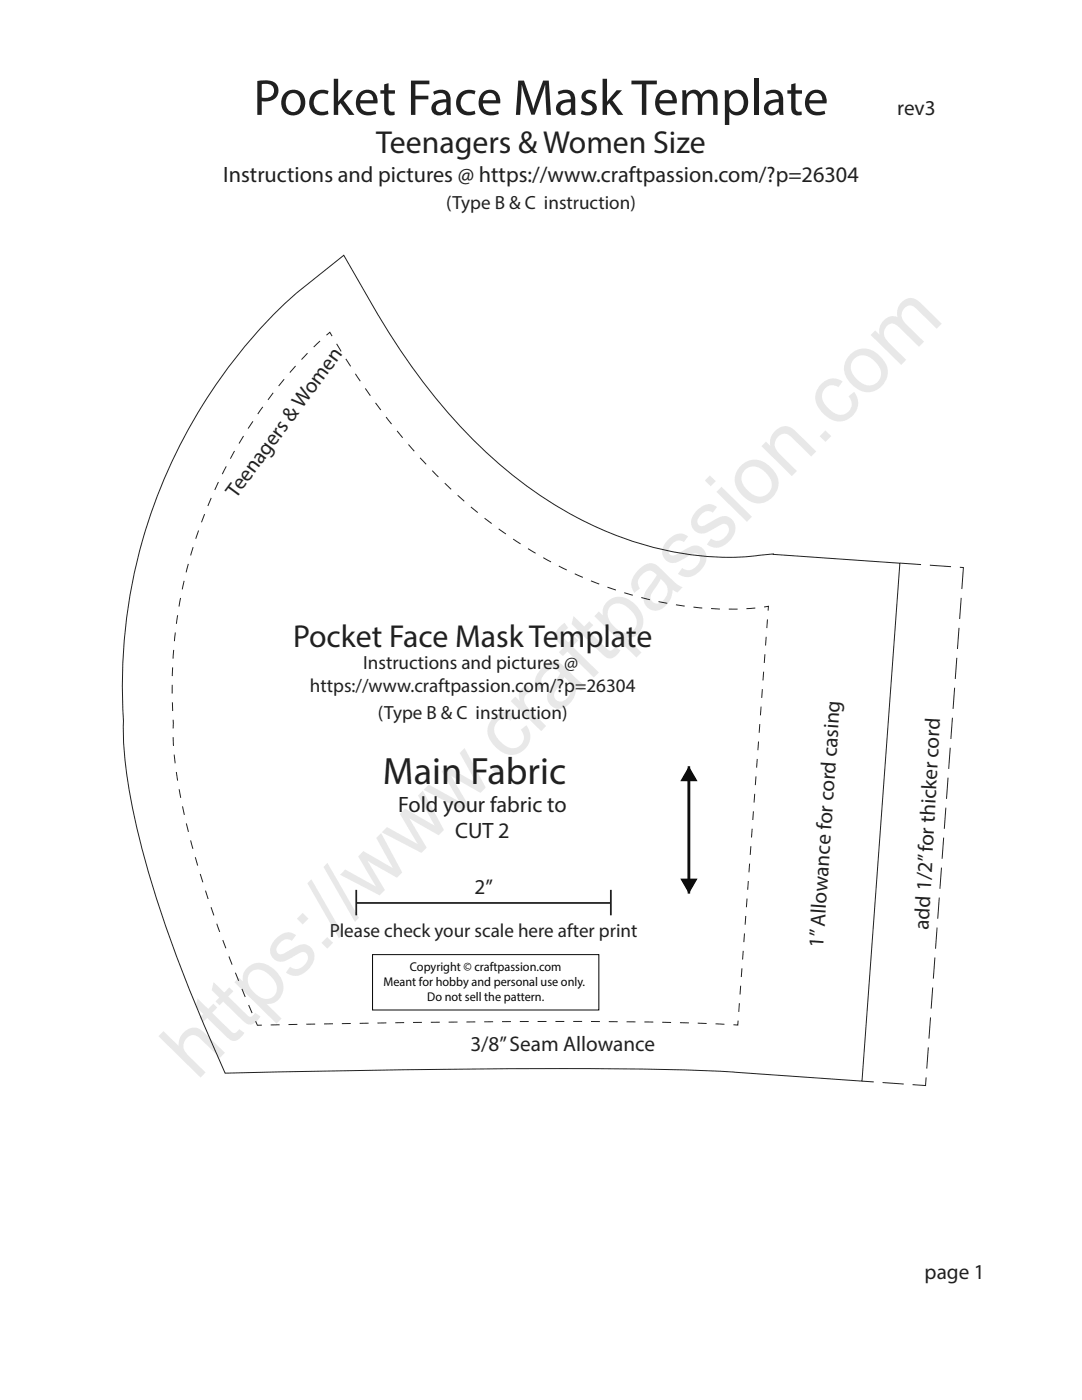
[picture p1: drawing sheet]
<svg xmlns="http://www.w3.org/2000/svg" width="216mm" height="279mm" viewBox="0 0 216 279" stroke-linecap="round" stroke-linejoin="round" font-family="sans-serif">
<defs><g id="words">
<text font-size="16.5" fill="#211e1e" x="39.3" y="215.8" transform="rotate(-45 39.3 215.8)">https://www.craftpassion.com</text>
<text font-size="10.2" fill="#231f20" x="50.6" y="22.9">Pocket Face Mask Template</text>
<text font-size="7.6" fill="#231f20" x="76.4" y="156.4">Main Fabric</text>
<g font-size="6.3" fill="#231f20">
<text x="75.1" y="30.6">Teenagers &amp; Women Size</text>
<text x="58.5" y="129.1">Pocket Face Mask Template</text>
</g>
<text font-size="4.4" fill="#211e1e" x="44.5" y="36.3">Instructions and pictures @ https://www.craftpassion.com/?p=26304</text>
<g font-size="4.4" fill="#231f20">
<text x="79.5" y="162.1">Fold your fabric to</text>
<text x="90.8" y="167.2">CUT 2</text>
</g>
<g font-size="4.2" fill="#231f20">
<text x="179" y="22.9">rev3</text>
<text x="47.1" y="99.5" transform="rotate(-54 47.1 99.5)">Teenagers &amp; Women</text>
<text x="94.7" y="178.4">2”</text>
<text x="185.3" y="185.6" transform="rotate(-87 185.3 185.6)">add 1/2” for thicker cord</text>
<text x="164.3" y="189.1" transform="rotate(-86 164.3 189.1)">1” Allowance for cord casing</text>
<text x="93.9" y="209.8">3/8” Seam Allowance</text>
<text x="184.5" y="255.2">page 1</text>
</g>
<g font-size="3.8" fill="#231f20">
<text x="89" y="41.8">(Type B &amp; C instruction)</text>
<text x="75.4" y="143.6">(Type B &amp; C instruction)</text>
<text x="65.8" y="186.9">Please check your scale here after print</text>
</g>
<g font-size="3.8" fill="#211e1e">
<text x="72.5" y="133.5">Instructions and pictures @</text>
<text x="61.9" y="138">https://www.craftpassion.com/?p=26304</text>
</g>
<g font-size="2.5" fill="#050605">
<text x="76.5" y="196.8">Meant for hobby and personal use only.</text>
<text x="81.8" y="193.7">Copyright © craftpassion.com</text>
<text x="85.2" y="199.8">Do not sell the pattern.</text>
</g>
</g></defs>
<path d="M65.1 66.9l.7-.6 .5 .8M179.6 112.4l-25.3-1.9-2.9 .3a58 58 0 0 1-28.3-3.9 85.3 85.3 0 0 1-33.4-24.1 134.7 134.7 0 0 1-15.4-21.9l-5.7-10-9 7.2a105.4 105.4 0 0 0-35 85.8 75.3 75.3 0 0 0 2.2 19.1 240.4 240.4 0 0 0 15.5 45.1l2.6 6.1 32.6-.7a1134.8 1134.8 0 0 1 67.8 .4l26.7 1.9 7.6-103.3M152.5 121.1l.8-.1v.9M51 203.8l.4 .8h.8M147.3 203.7l-.1 .9-.9-.1" fill="none" stroke="#231f20" stroke-width=".2"/>
<path d="M63.9 68.1a96.3 96.3 0 0 0-29.3 76.6 67.8 67.8 0 0 0 2.3 18.5 234.1 234.1 0 0 0 13.8 39.8M147.4 202l5.8-79.3" fill="none" stroke="#231f20" stroke-width=".2" stroke-dasharray="1.7 1.7" stroke-linecap="butt"/>
<path d="M150.7 121.3a73.4 73.4 0 0 1-42-9.8 106.5 106.5 0 0 1-33.8-31.1l-4.1-6-4.1-6.6M54 204.6a2066 2066 0 0 1 85.1-.4l6.3 .3" fill="none" stroke="#231f20" stroke-width=".2" stroke-dasharray="1.8 1.8" stroke-linecap="butt"/>
<path d="M71.1 177.6v5.1M121.9 177.6v5.1M71.1 180.2h50.8" fill="none" stroke="#231f20" stroke-width=".35"/>
<path d="M74.3 190.5h45.2v11.1h-45.2z" fill="none" stroke="#050504" stroke-width=".2"/>
<path d="M137.5 152.9l1.7 3h-1.5v22.4h-.5v-22.4h-1.5zM137.2 152.9h.5v22.5h1.5l-1.7 2.9-1.8-2.9h1.5z" fill="#000"/>
<path d="M179.6 112.4l12.7 .9M192.2 113.3l-7.5 103.3-12.7-.8" fill="none" stroke="#231f20" stroke-width=".2" stroke-dasharray="4.2 1.8" stroke-linecap="butt"/>
<use href="#words"/>
</svg>
